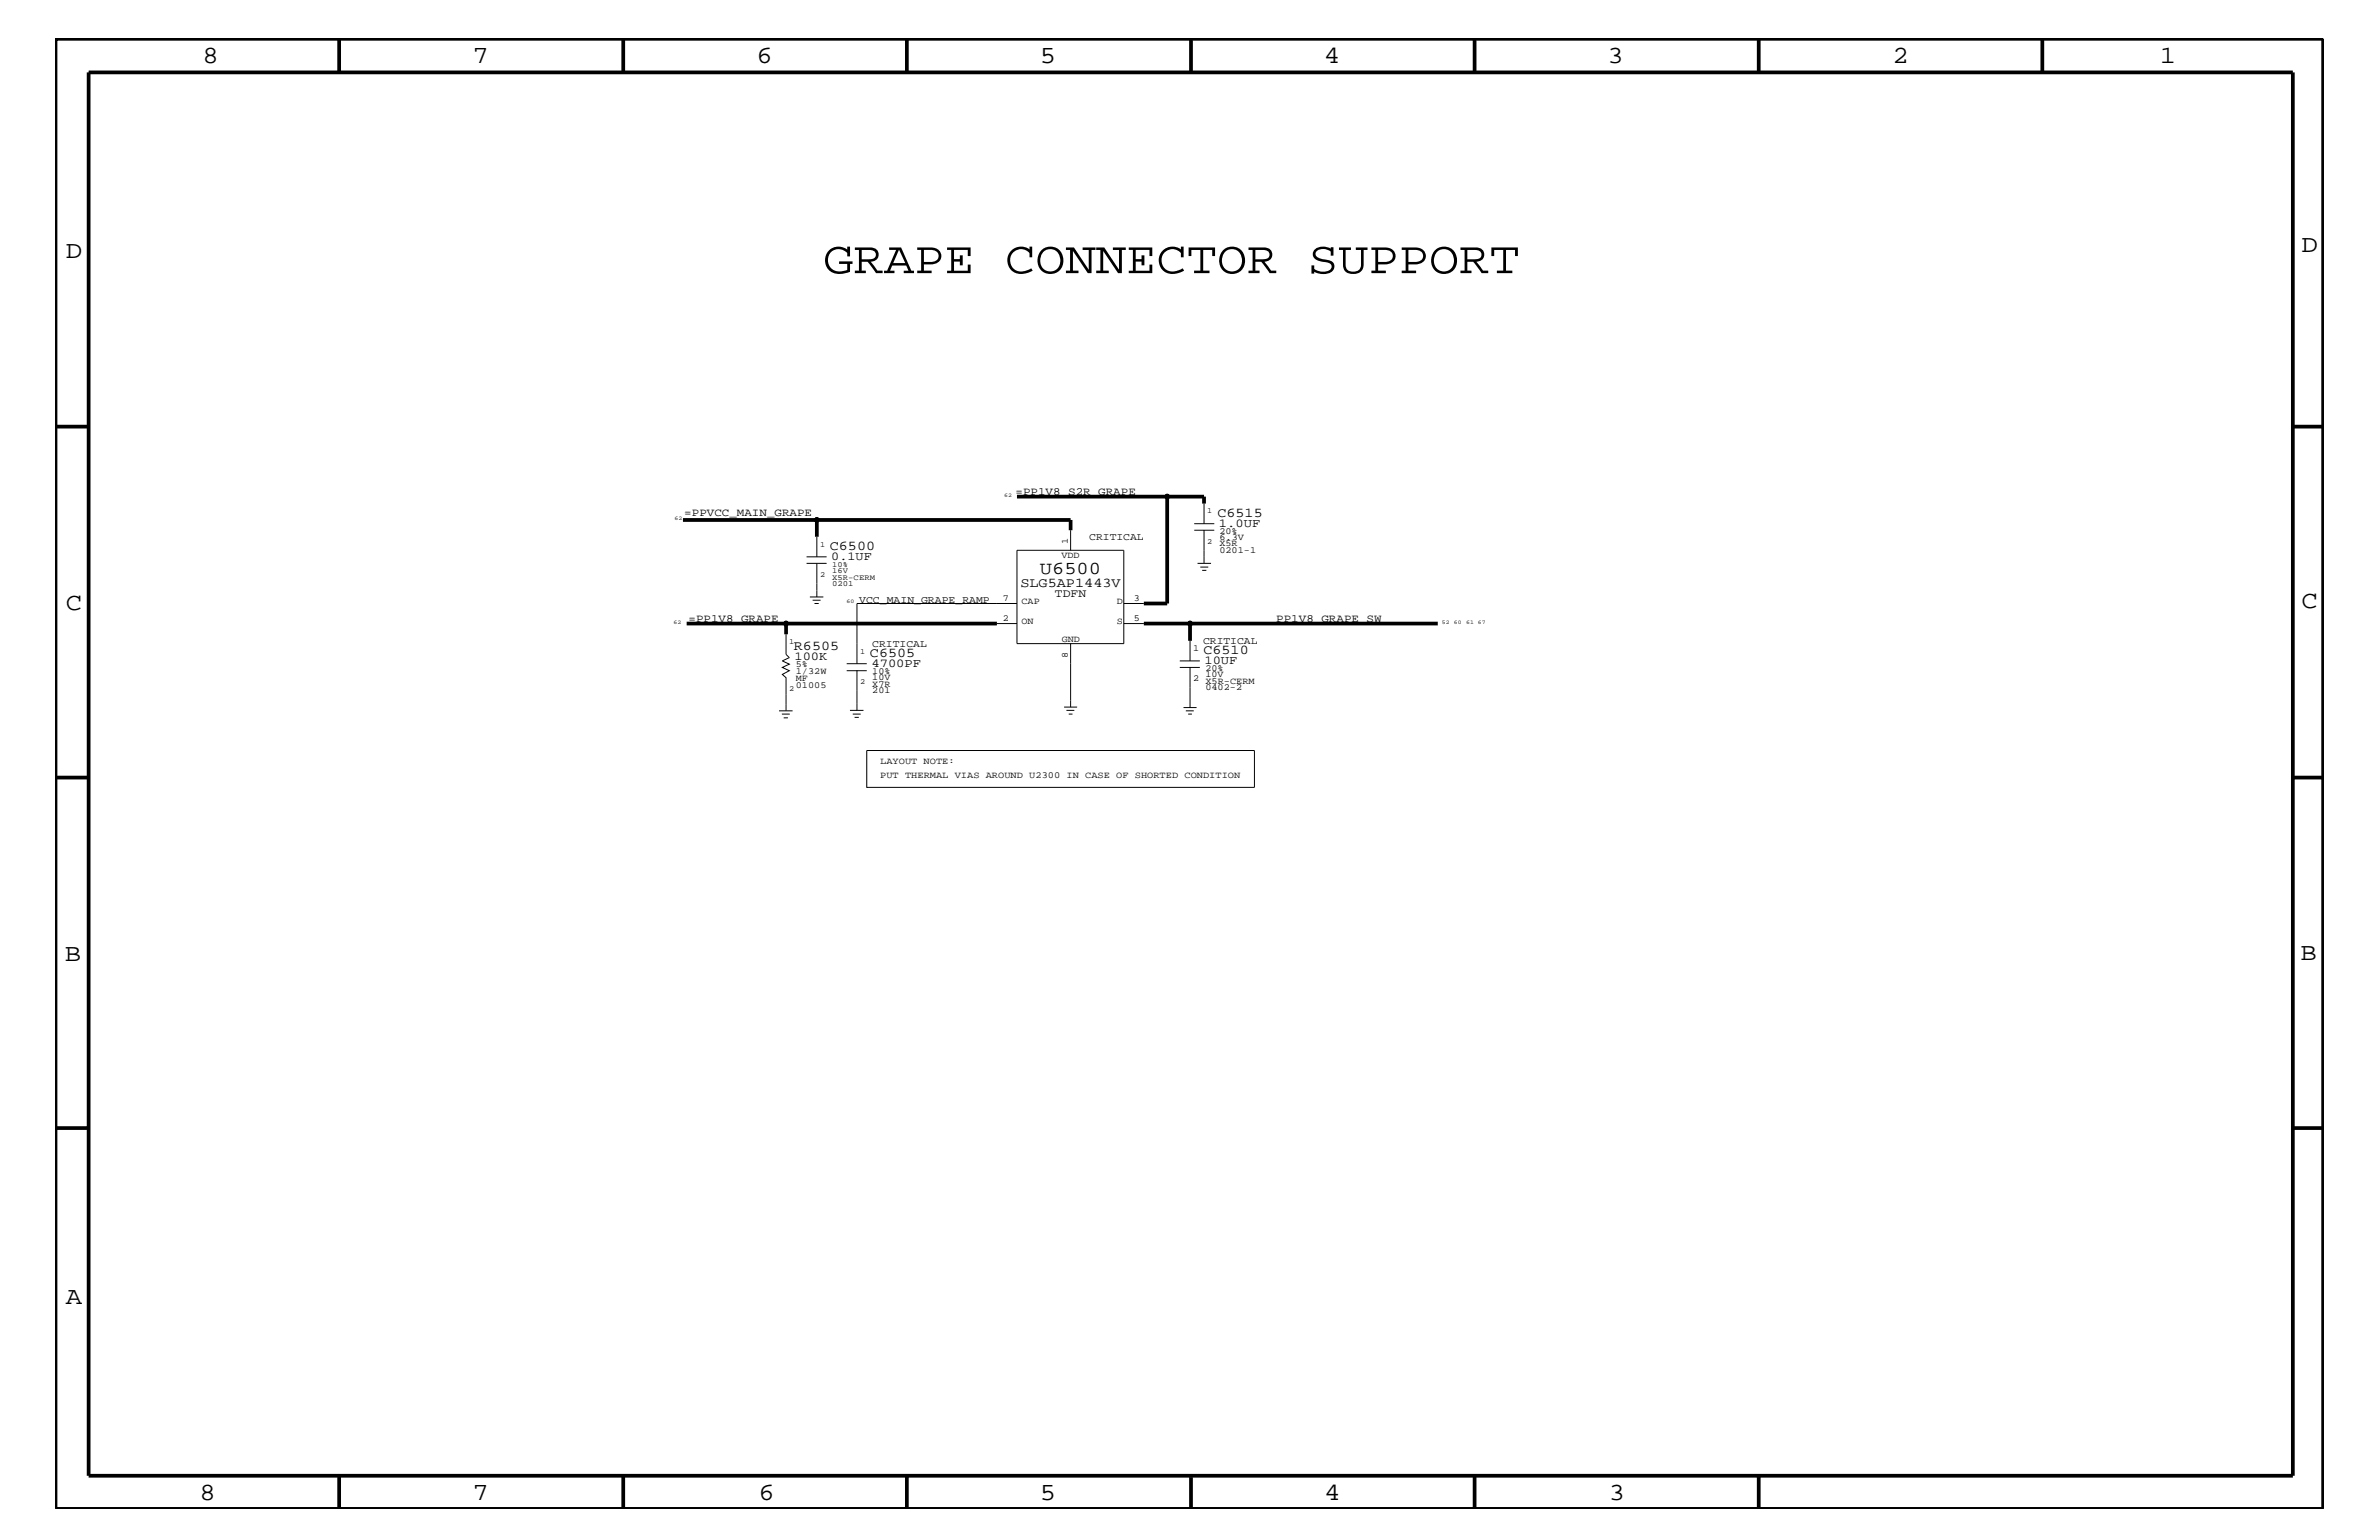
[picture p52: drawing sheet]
<svg xmlns="http://www.w3.org/2000/svg" width="432mm" height="279mm" viewBox="0 0 432 279" stroke-linecap="round" stroke-linejoin="round" font-family="sans-serif">
<defs><g id="words">
<text font-size="8.3" x="149.4" y="49.6">GRAPE CONNECTOR SUPPORT</text>
<g font-size="4.5">
<text x="36.7" y="11.5">8</text>
<text x="85.8" y="11.5">7</text>
<text x="137.3" y="11.5">6</text>
<text x="188.7" y="11.5">5</text>
<text x="240.3" y="11.5">4</text>
<text x="291.8" y="11.5">3</text>
<text x="343.5" y="11.5">2</text>
<text x="392" y="11.5">1</text>
<text x="11.9" y="46.8">D</text>
<text x="417.7" y="45.7">D</text>
<text x="11.9" y="110.6">C</text>
<text x="417.7" y="110.4">C</text>
<text x="11.8" y="174.3">B</text>
<text x="417.6" y="174.2">B</text>
<text x="11.9" y="236.7">A</text>
<text x="36.2" y="272.1">8</text>
<text x="85.8" y="272.1">7</text>
<text x="137.7" y="272.1">6</text>
<text x="188.7" y="272.1">5</text>
<text x="240.4" y="272.1">4</text>
<text x="292" y="272.1">3</text>
</g>
<text font-size="3.3" x="188.8" y="104.1">U6500</text>
<g font-size="2.5">
<text x="221" y="93.8">C6515</text>
<text x="150.6" y="99.9">C6500</text>
<text x="185.2" y="106.5">SLG5AP1443V</text>
<text x="144.1" y="118">R6505</text>
<text x="157.9" y="119.2">C6505</text>
<text x="218.4" y="118.7">C6510</text>
</g>
<g font-size="2.2">
<text x="221.2" y="95.6">1.0UF</text>
<text x="150.9" y="101.6">0.1UF</text>
<text x="144.2" y="119.8">100K</text>
<text x="158.2" y="121">4700PF</text>
<text x="218.6" y="120.5">10UF</text>
</g>
<text font-size="2.1" x="191.5" y="108.3">TDFN</text>
<g font-size="2">
<text x="184.3" y="89.9">=PP1V8_S2R_GRAPE</text>
<text x="124.2" y="93.6">=PPVCC_MAIN_GRAPE</text>
<text x="125" y="112.9">=PP1V8_GRAPE</text>
<text x="231.6" y="112.9">PP1V8_GRAPE_SW</text>
</g>
<g font-size="1.9">
<text x="197.7" y="98">CRITICAL</text>
<text x="156" y="109.3">VCC_MAIN_GRAPE_RAMP</text>
<text x="158.3" y="117.4">CRITICAL</text>
<text x="218.4" y="116.8">CRITICAL</text>
</g>
<g font-size="1.7">
<text x="192.7" y="101.3">VDD</text>
<text x="193.8" y="98.7" transform="rotate(-90 193.8 98.7)">1</text>
<text x="221.3" y="97.9">6.3V</text>
<text x="221.3" y="100.4">0201-1</text>
<text x="221.3" y="99.1">X5R</text>
<text x="221.3" y="96.8">20%</text>
<text x="182" y="109.1">7</text>
<text x="182" y="112.7">2</text>
<text x="185.4" y="113.1">ON</text>
<text x="185.4" y="109.5">CAP</text>
<text x="202.7" y="109.5">D</text>
<text x="202.7" y="113.1">S</text>
<text x="205.8" y="109.1">3</text>
<text x="205.8" y="112.7">5</text>
<text x="192.7" y="116.5">GND</text>
<text x="193.8" y="119.3" transform="rotate(-90 193.8 119.3)">8</text>
<text x="216.6" y="118.1">1</text>
<text x="144.4" y="121.1">5%</text>
<text x="144.4" y="122.4">1/32W</text>
<text x="144.4" y="124.7">01005</text>
<text x="144.4" y="123.6">MF</text>
<text x="158.3" y="123.4">10V</text>
<text x="158.3" y="124.6">X7R</text>
<text x="158.3" y="125.8">201</text>
<text x="158.3" y="122.3">10%</text>
<text x="216.6" y="123.6">2</text>
<text x="218.8" y="122.8">10V</text>
<text x="218.8" y="121.7">20%</text>
<text x="218.8" y="124.1">X5R-CERM</text>
<text x="218.8" y="125.3">0402-2</text>
<text x="159.8" y="141.1">PUT THERMAL VIAS AROUND U2300 IN CASE OF SHORTED CONDITION</text>
<text x="159.8" y="138.6">LAYOUT NOTE:</text>
</g>
<g font-size="1.4">
<text x="219.1" y="93.2">1</text>
<text x="148.8" y="99.3">1</text>
<text x="219.1" y="98.7">2</text>
<text x="148.8" y="104.7">2</text>
<text x="151" y="106.4">0201</text>
<text x="151" y="102.9">10%</text>
<text x="151" y="105.2">X5R-CERM</text>
<text x="151" y="104">16V</text>
<text x="143.3" y="116.9">1</text>
<text x="156.1" y="118.6">1</text>
<text x="143.3" y="125.3">2</text>
<text x="156.1" y="124.1">2</text>
</g>
<g font-size="1">
<text x="122.4" y="94.3">62</text>
<text x="182.3" y="90.1">62</text>
<text x="122.3" y="113.1">62</text>
<text x="153.7" y="109.3">60</text>
<text x="261.7" y="113.1">52</text>
<text x="263.9" y="113.1">60</text>
<text x="266.1" y="113.1">61 67</text>
</g>
</g></defs>
<g fill="none" stroke="#000" stroke-width=".18">
<path d="M148.3 97.4v3.6M184.6 99.8h19.4v17h-19.4zM194.3 96.2v3.6M216.8 96.2h3.6M216.8 95h3.6M218.5 91.4v3.6M218.5 96.2v6M142.7 115.1v3.6l.6 .6-1.3 .6 1.3 .6-1.3 .6 1.3 .6-1.3 .7 .7 .6v6M146.4 101h3.6M146.4 102.2h3.6M147 108.3h2.4M147.5 108.9h1.4"/>
<path d="M147.8 109.5h.8M148.3 102.2v6.1M180.9 113.1h3.7M184.6 109.5h-29.1v10.9M194.3 116.8v11.5M204 109.5h3.6M204 113.1h3.6M214.1 119.9h3.7M216 116.3v3.6M217.4 102.2h2.4M217.9 102.9h1.4M218.2 103.5h.8"/>
<path d="M141.4 129h2.5M141.9 129.6h1.4M142.2 130.2h.8M153.7 121.7h3.6M153.7 120.4h3.6M154.3 128.9h2.4M154.8 129.6h1.4M155.1 130.2h.8M155.5 121.7v7.2M157.3 136.2h70.4v6.7h-70.4zM193.1 128.3h2.4M193.6 128.9h1.4"/>
<path d="M194 129.6h.7M214.1 121.1h3.7M214.8 128.4h2.4M215.2 129h1.5M215.7 129.6h.6M216 121.1v7.3"/>
<circle cx="148.3" cy="94.3" r=".42"/>
<circle cx="211.8" cy="90.1" r=".42"/>
<circle cx="142.7" cy="113.1" r=".42"/>
<circle cx="216" cy="113.1" r=".42"/>
</g>
<g fill="none" stroke="#000" stroke-width=".68" stroke-linecap="butt">
<path d="M10.1 7h411.6v266.8h-411.6zM16.1 13.1h400.1v254.6h-400.1zM61.6 7v6.1M113.1 7v6.1M164.6 7v6.1M216.2 7v6.1M267.6 7v6.1M319.2 7v6.1M370.7 7v6.1M10.1 77.4h6M416.2 77.4h5.5M124 94.3h24.3"/>
<path d="M184.6 90.1h33.9v1.3M194.3 96.2v-1.9h-46v3.1M211.8 90.1v19.4h-4.2M124.6 113.1h18.1M180.9 113.1h-38.2v2M207.6 113.1h53.4M216 113.1v3.2M10.1 141.1h6M416.2 141.1h5.5M10.1 204.7h6M416.2 204.7h5.5M61.6 267.7v6.1"/>
<path d="M113.1 267.7v6.1M164.6 267.7v6.1M216.2 268v5.8M267.6 267.7v6.1M319.2 267.7v6.1"/>
</g>
<g fill="#000">
<circle cx="148.3" cy="94.3" r=".42"/>
<circle cx="211.8" cy="90.1" r=".42"/>
<circle cx="142.7" cy="113.1" r=".42"/>
<circle cx="216" cy="113.1" r=".42"/>
</g>
<use href="#words"/>
</svg>
